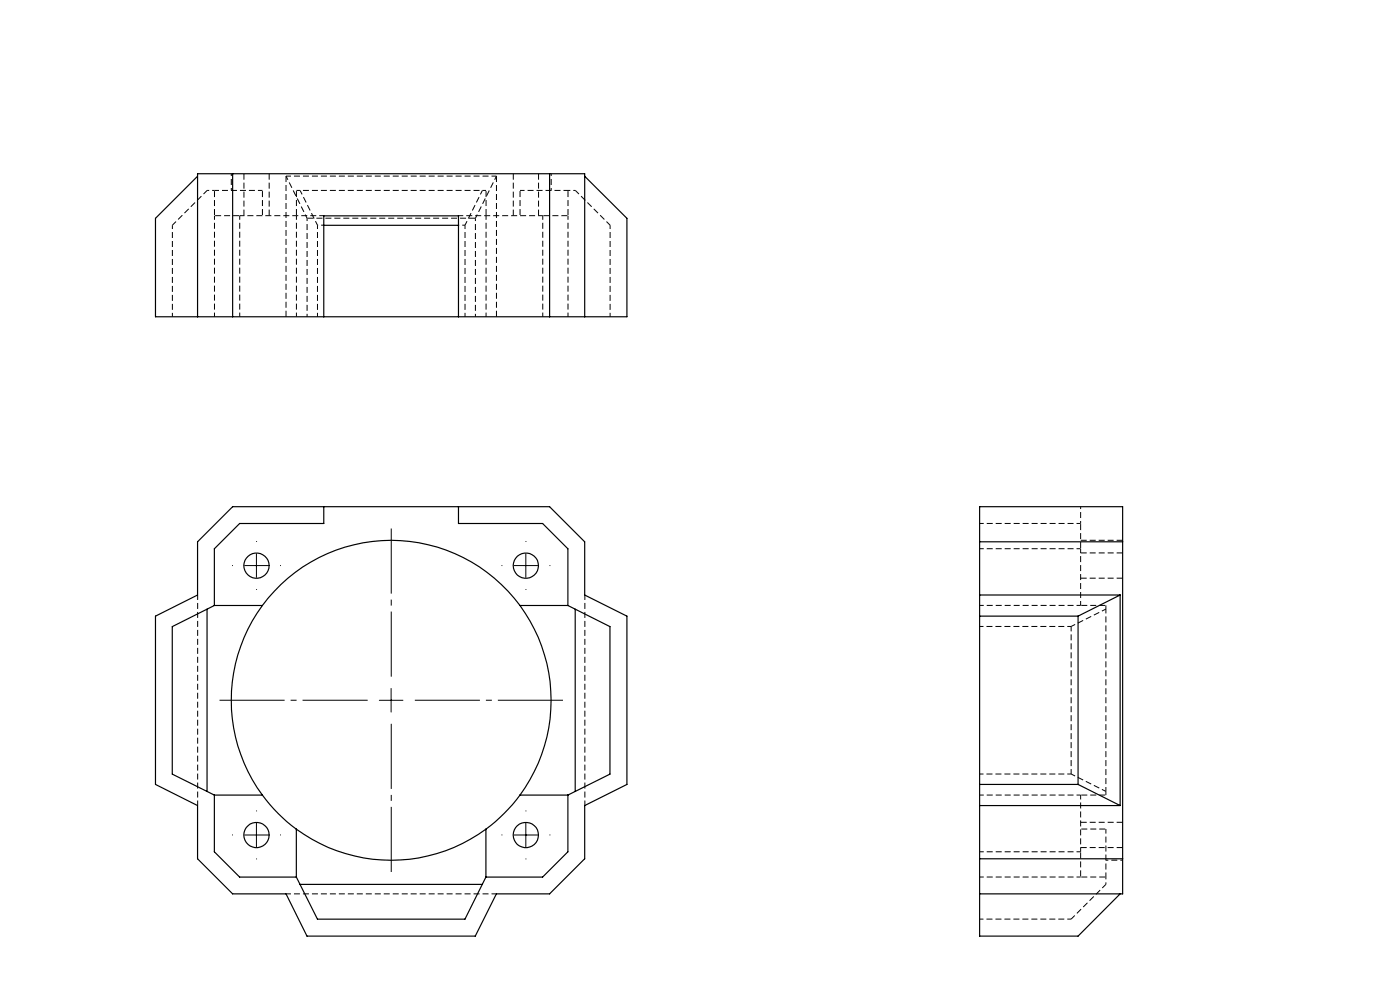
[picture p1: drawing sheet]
<svg xmlns="http://www.w3.org/2000/svg" width="297mm" height="210mm" viewBox="0 0 297 210" stroke-linecap="round" stroke-linejoin="round" font-family="sans-serif">
<path d="M105.3 37.4h-44.6M43.9 40.4l-7.3 7.4M129.4 47.8l-7.3-7.4M41.9 126.2v44.7M124.1 126.2v44.7M227.2 132.9v31.3M105.3 189.6h-44.6M227.2 195l7.4-7.4" fill="none" stroke="#000" stroke-width=".21" stroke-dasharray="1.3 .6" stroke-dashoffset=".2" stroke-linecap="butt"/>
<g fill="none" stroke="#000" stroke-width=".25">
<path d="M41.9 37.4l-8.9 8.9v20.9h100v-20.9l-9-8.9M49.4 36.9v30.3M116.6 36.9v30.3M68.7 47.8h28.6M41.9 67.2v-30.3h82.1v30.3M68.7 67.2v-21.4h28.6v21.4M49.4 107.5h67.2l7.4 7.4v11.3l9 4.5v35.7l-9 4.5v11.3l-7.4 7.4h-11.3l-4.5 9h-35.7l-4.4-9h-11.3l-7.5-7.4v-11.3l-8.9-4.5v-35.7l8.9-4.5v-11.3zM68.7 107.5v3.5h-17.9l-5.3 5.4v12M97.3 107.5v3.5h17.8l5.4 5.4v12M207.8 114.9h30.4M43.9 129.2v38.7M45.5 128.4l-9 4.5v31.3l9 4.5"/>
<path d="M45.5 128.4h10.2M55.7 128.4a33.9 33.9 0 0 1 54.6 0M55.7 128.4a33.9 33.9 0 0 0 0 40.3M110.3 128.4a33.9 33.9 0 0 1 0 40.3M110.3 128.4h10.2M120.5 128.4l8.9 4.5v31.3l-8.9 4.5M122 129.2v38.7M207.8 126.2h29.8M207.8 130.7h20.9M228.7 130.7v35.7M237.6 126.2l-8.9 4.5M237.6 126.2v44.7"/>
<path d="M45.5 168.7v12l5.3 5.3h12.1M45.5 168.7h10.2M55.7 168.7a33.8 33.8 0 0 0 7.2 7.2M62.9 175.9a33.9 33.9 0 0 0 40.2 0M62.9 175.9v10.1M103.1 175.9v10.1M110.3 168.7a35.1 35.1 0 0 1-7.2 7.2M110.3 168.7h10.2M120.5 168.7v12l-5.4 5.3h-12M207.8 166.4h20.9M207.8 170.9h29.8M228.7 166.4l8.9 4.5"/>
<path d="M62.9 186l4.4 9h31.3l4.5-9M63.6 187.6h38.7M207.8 189.6h30.4v-82.1h-30.4v91.1h20.9l8.9-9M207.8 182.2h30.4"/>
<circle cx="54.4" cy="120" r="2.67"/>
<circle cx="111.6" cy="120" r="2.67"/>
<circle cx="54.4" cy="177.1" r="2.68"/>
<circle cx="111.5" cy="177.1" r="2.68"/>
</g>
<g fill="none" stroke="#000" stroke-width=".21" stroke-dasharray="1.3 .6" stroke-dashoffset="-.1" stroke-linecap="butt">
<path d="M45.5 45.8v-5.4M50.9 45.8h-5.4M55.7 45.8v-5.4M62.9 45.8v-5.4M100.9 46.3h-35.8M103.1 45.8v-5.4M110.3 45.8v-5.4M120.5 45.8h-5.4M120.5 45.8v-5.4M229.3 116.4v-5.4M229.3 128.4h5.3M229.3 168.7h5.3"/>
<path d="M229.3 175.9h5.3M229.3 186v-5.3M229.3 186h5.3"/>
</g>
<path d="M45.5 40.4h10.2M63.7 40.4l3.7 7.4M68.7 45.8h-17.8M98.6 47.8l3.7-7.4M110.3 40.4h10.2M115.1 45.8h-17.8M227.2 132.9l7.4-3.7M229.3 128.4v-12M234.6 167.9l-7.4-3.7M234.6 167.9v-38.7M234.6 175.9v10.1M229.3 180.7v-12" fill="none" stroke="#000" stroke-width=".21" stroke-dasharray="1.3 .6" stroke-dashoffset=".3" stroke-linecap="butt"/>
<g fill="none" stroke="#000" stroke-width=".21" stroke-dasharray="1.3 .6" stroke-dashoffset=".4" stroke-linecap="butt">
<path d="M60.7 37.4l4.4 8.9M100.9 46.3l4.4-8.9M45.5 67.2v-21.4M50.9 67.2v-21.4M62.9 67.2v-21.4M103.1 67.2v-21.4M115.1 67.2v-21.4M120.5 67.2v-21.4M207.8 116.4h21.5M207.8 111h21.5M207.8 128.4h21.5M234.6 128.4v.8"/>
<path d="M207.8 168.7h21.5M234.6 168.7v-.8M207.8 180.7h21.5M207.8 186h21.5"/>
</g>
<path d="M62.9 40.4h40.2M36.6 67.2v-19.4M67.4 67.2v-19.4M98.6 67.2v-19.4M129.4 67.2v-19.4M207.8 132.9h19.4M207.8 164.2h19.4M207.8 195h19.4" fill="none" stroke="#000" stroke-width=".21" stroke-dasharray="1.3 .6" stroke-dashoffset=".5" stroke-linecap="butt"/>
<path d="M49.1 36.8v3.6M45.5 40.4h-1.6M116.9 40.4v-3.6M120.5 40.4h1.6M229.3 111v-3.5M234.6 186v1.6M234.6 182.5h3.6" fill="none" stroke="#000" stroke-width=".21" stroke-dasharray="1.3 .6" stroke-dashoffset=".8" stroke-linecap="butt"/>
<path d="M68.7 47.8h-1.3M98.6 47.8h-1.3M65.1 67.2v-20.9M100.9 67.2v-20.9" fill="none" stroke="#000" stroke-width=".21" stroke-dasharray="1.3 .6" stroke-dashoffset=".7" stroke-linecap="butt"/>
<path d="M51.8 36.8v9M108.9 36.8v9M57.1 45.8v-9M114.2 45.8v-9M60.7 67.2v-29.8M105.3 67.2v-29.8M238.2 114.6h-8.9M238.2 117.3h-8.9M229.3 122.6h8.9M229.3 179.8h8.9M238.2 174.4h-8.9" fill="none" stroke="#000" stroke-width=".21" stroke-dasharray="1.3 .6" stroke-linecap="butt"/>
<path d="M78 148.5h-31.4M83 143.5v-31.4M83 153.5v31.5M88 148.5h31.4" fill="none" stroke="#000" stroke-width=".21" stroke-dasharray="30.5 1.3 1.3 1.3" stroke-dashoffset="16.7" stroke-linecap="butt"/>
<g fill="none" stroke="#000" stroke-width=".21" stroke-dasharray="30.5 1.3 1.3 1.3" stroke-linecap="butt">
<path d="M49.4 120h-.2M54.4 115v-.2M59.4 120h.2M106.6 120h-.2M111.6 115v-.2M116.6 120h.2M54.4 125v.1M111.6 125v.1M49.4 177.1h-.2M54.4 172.1v-.2M59.4 177.1h.2M106.6 177.1h-.2"/>
<path d="M111.6 172.1v-.2M116.6 177.1h.2M54.4 182.1v.2M111.6 182.1v.2"/>
</g>
<path d="M51.9 120h5M54.4 117.5v5M109 120h5.1M111.5 117.5v5M80.5 148.5h5M83 146v5.1M51.9 177.1h5M54.4 174.6v5M109 177.1h5.1M111.5 174.6v5" fill="none" stroke="#000" stroke-width=".21"/>
</svg>
